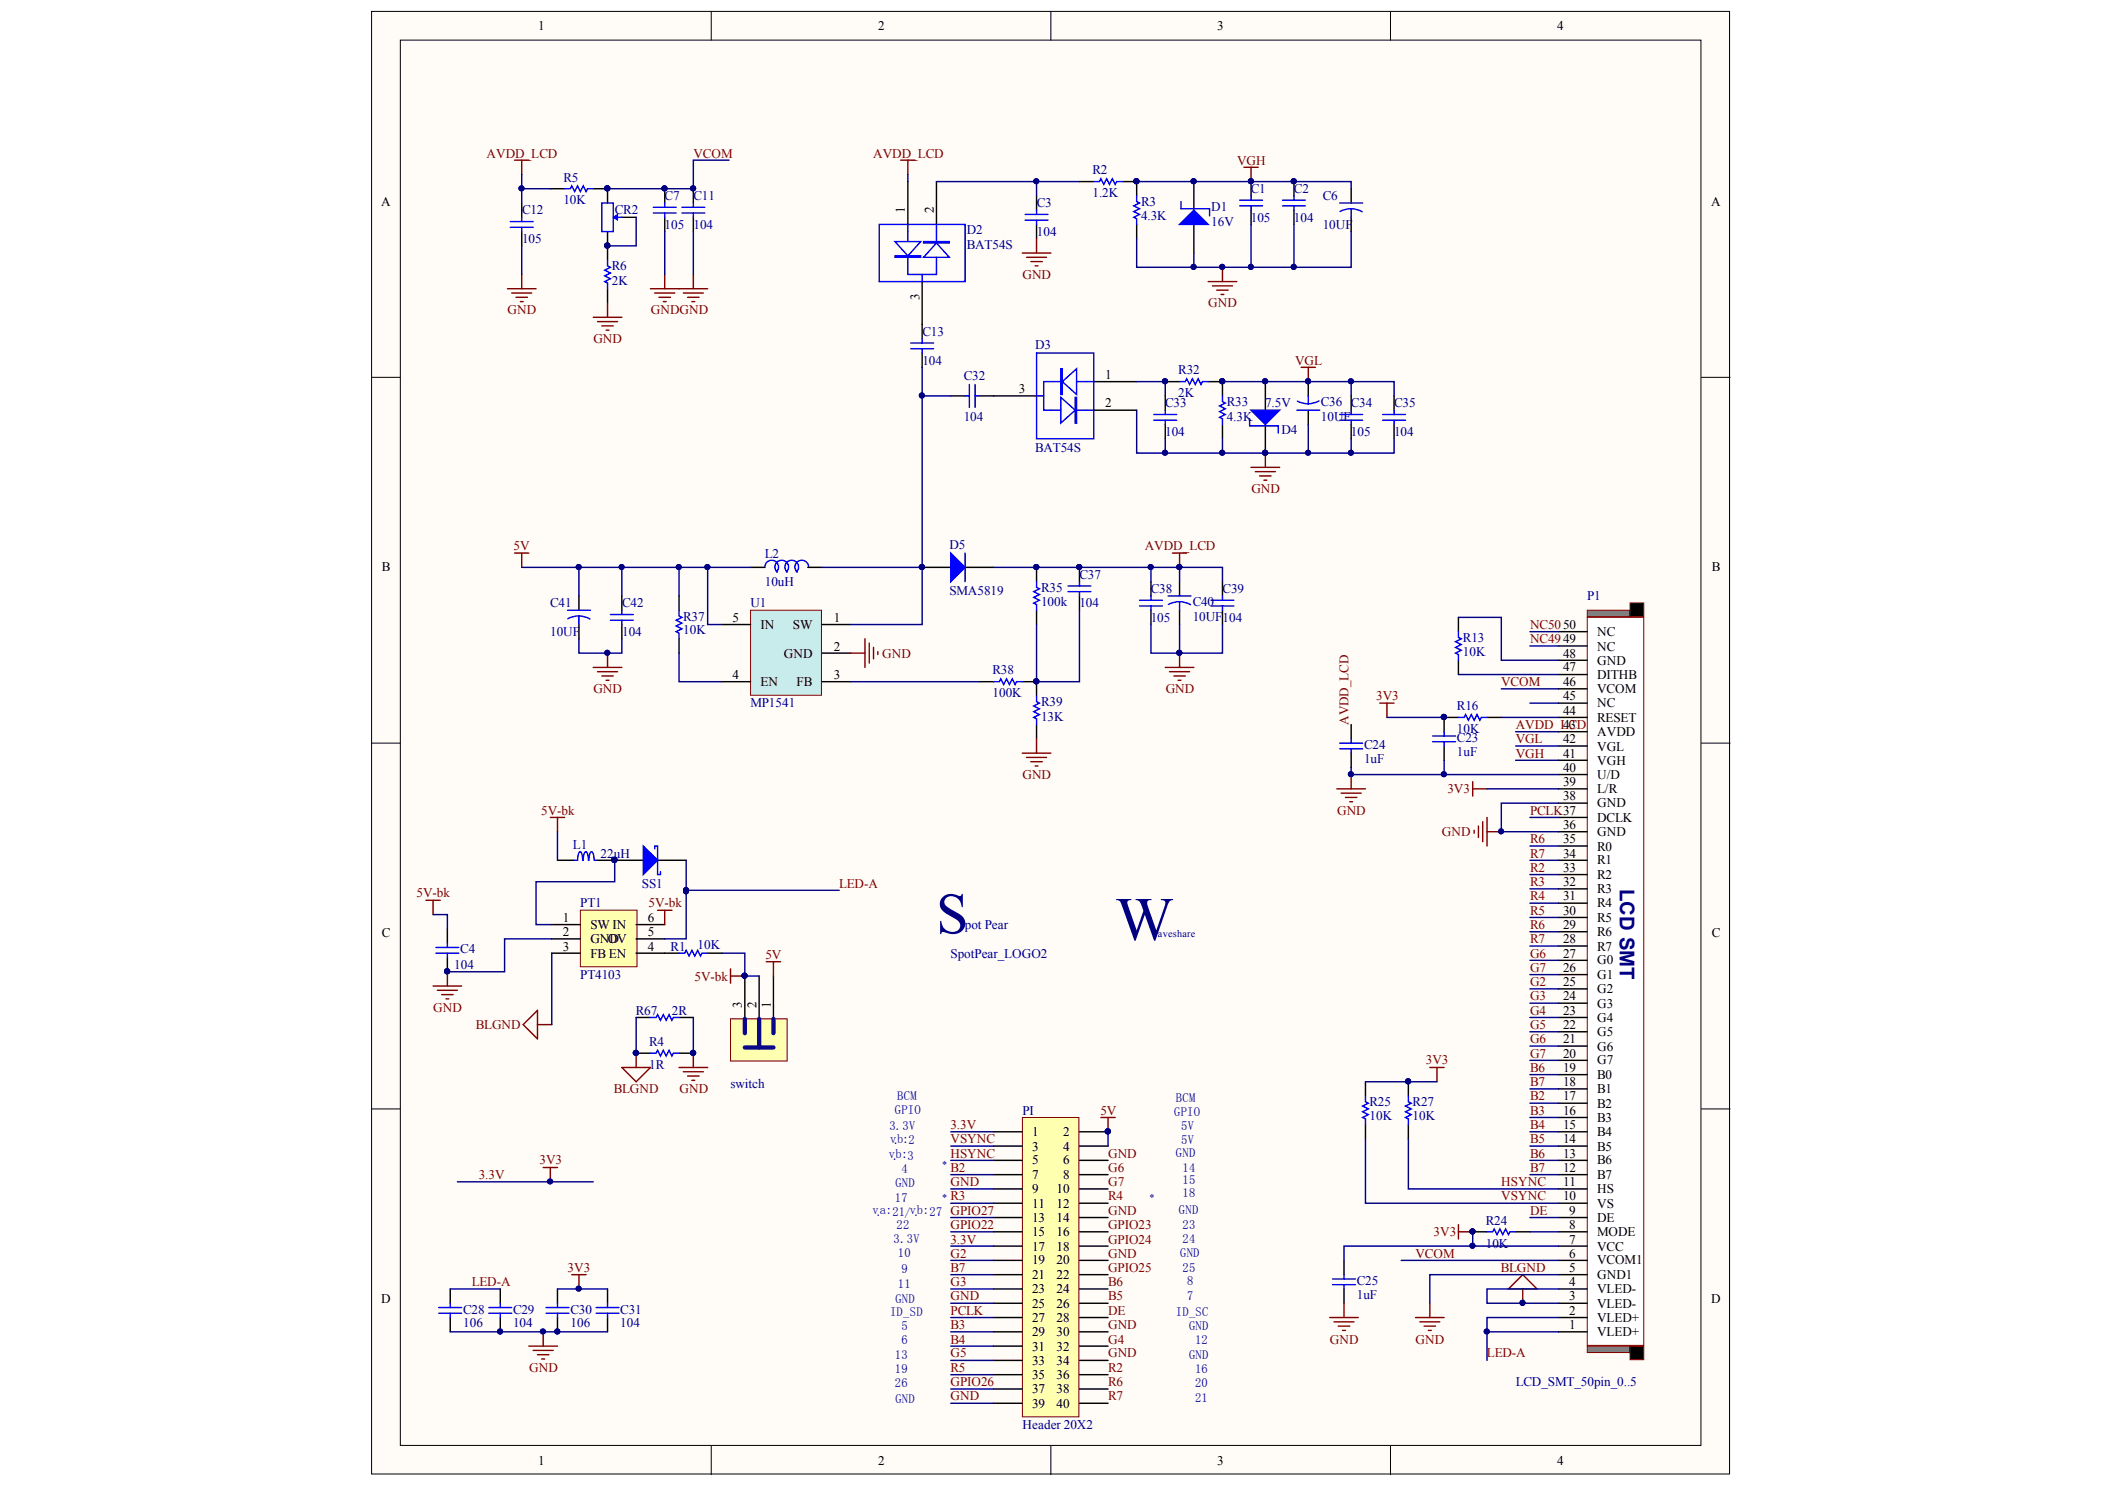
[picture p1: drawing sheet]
<svg xmlns="http://www.w3.org/2000/svg" width="297mm" height="210mm" viewBox="0 0 297 210" stroke-linecap="round" stroke-linejoin="round" font-family="sans-serif">
<defs><g id="words">
<text font-size="8.7" fill="#000080" x="157.4" y="132.6">W</text>
<text font-size="8.2" fill="#000080" x="132.1" y="131.6">S</text>
<text font-size="2.9" fill="#000080" x="228.6" y="125.4" transform="rotate(90 228.6 125.4)">LCD SMT</text>
<g font-size="1.9">
<text x="75.9" y="4.2">1</text>
<text x="123.9" y="4.2">2</text>
<text x="171.8" y="4.2">3</text>
<text x="219.7" y="4.2">4</text>
<text x="53.8" y="29.1">A</text>
<text x="241.5" y="29.1">A</text>
<text x="127.7" y="30.1" transform="rotate(-90 127.7 30.1)">1</text>
<text x="131.8" y="30.1" transform="rotate(-90 131.8 30.1)">2</text>
<text x="129.7" y="42.3" transform="rotate(-90 129.7 42.3)">3</text>
<text x="156" y="53.4">1</text>
<text x="143.8" y="55.4">3</text>
<text x="156" y="57.5">2</text>
<text x="53.9" y="80.6">B</text>
<text x="241.5" y="80.6">B</text>
<text x="103.3" y="87.7">5</text>
<text x="107.3" y="88.7">IN</text>
<text x="111.9" y="88.7">SW</text>
<text x="117.6" y="87.7">1</text>
<text x="225.4" y="89.7">NC</text>
<text x="103.3" y="95.7">4</text>
<text x="110.6" y="92.8">GND</text>
<text x="117.6" y="91.8">2</text>
<text x="117.6" y="95.7">3</text>
<text x="220.6" y="94.7">47</text>
<text x="220.6" y="92.8">48</text>
<text x="225.4" y="95.7">DITHB</text>
<text x="225.4" y="93.8">GND</text>
<text x="225.4" y="91.8">NC</text>
<text x="107.3" y="96.8">EN</text>
<text x="112.4" y="96.8">FB</text>
<text x="220.6" y="100.8">44</text>
<text x="220.6" y="98.8">45</text>
<text x="220.6" y="96.8">46</text>
<text x="225.4" y="101.8">RESET</text>
<text x="225.4" y="99.8">NC</text>
<text x="225.4" y="97.8">VCOM</text>
<text x="220.6" y="106.9">41</text>
<text x="220.6" y="104.9">42</text>
<text x="225.4" y="107.9">VGH</text>
<text x="225.4" y="105.9">VGL</text>
<text x="225.4" y="103.8">AVDD</text>
<text x="220.6" y="112.9">38</text>
<text x="220.6" y="110.9">39</text>
<text x="220.6" y="108.8">40</text>
<text x="225.4" y="113.9">GND</text>
<text x="225.4" y="111.9">L/R</text>
<text x="225.4" y="109.8">U/D</text>
<text x="220.6" y="119">35</text>
<text x="220.6" y="116.9">36</text>
<text x="225.4" y="120">R0</text>
<text x="225.4" y="118">GND</text>
<text x="225.4" y="115.9">DCLK</text>
<text x="220.6" y="125">32</text>
<text x="220.6" y="122.9">33</text>
<text x="220.6" y="121">34</text>
<text x="225.4" y="126">R3</text>
<text x="225.4" y="124">R2</text>
<text x="225.4" y="121.9">R1</text>
<text x="79.4" y="130">1</text>
<text x="83.3" y="131.1">SW IN</text>
<text x="91.4" y="130">6</text>
<text x="220.6" y="131.1">29</text>
<text x="220.6" y="129">30</text>
<text x="220.6" y="127">31</text>
<text x="225.4" y="130">R5</text>
<text x="225.4" y="128">R4</text>
<text x="53.9" y="132.2">C</text>
<text x="79.4" y="134.1">3</text>
<text x="79.4" y="132.1">2</text>
<text x="83.3" y="135.1">FB EN</text>
<text x="83.3" y="133.1">GND</text>
<text x="85.8" y="133.1">OV</text>
<text x="91.4" y="132.1">5</text>
<text x="91.4" y="134.1">4</text>
<text x="220.6" y="137.1">26</text>
<text x="220.6" y="135.1">27</text>
<text x="220.6" y="133.1">28</text>
<text x="225.4" y="136">G0</text>
<text x="225.4" y="134.1">R7</text>
<text x="225.4" y="132.1">R6</text>
<text x="241.5" y="132.2">C</text>
<text x="104.7" y="142.1" transform="rotate(-90 104.7 142.1)">3</text>
<text x="106.7" y="142.1" transform="rotate(-90 106.7 142.1)">2</text>
<text x="108.8" y="142.1" transform="rotate(-90 108.8 142.1)">1</text>
<text x="220.6" y="143.1">23</text>
<text x="220.6" y="141.1">24</text>
<text x="220.6" y="139.1">25</text>
<text x="225.4" y="142.1">G3</text>
<text x="225.4" y="140.1">G2</text>
<text x="225.4" y="138.1">G1</text>
<text x="220.6" y="149.2">20</text>
<text x="220.6" y="147.2">21</text>
<text x="220.6" y="145.2">22</text>
<text x="225.4" y="148.2">G6</text>
<text x="225.4" y="146.2">G5</text>
<text x="225.4" y="144.2">G4</text>
<text x="220.6" y="155.2">17</text>
<text x="220.6" y="153.2">18</text>
<text x="220.6" y="151.2">19</text>
<text x="225.4" y="154.2">B1</text>
<text x="225.4" y="152.2">B0</text>
<text x="225.4" y="150.2">G7</text>
<text x="145.6" y="160.3">1</text>
<text x="150" y="160.3">2</text>
<text x="220.6" y="161.3">14</text>
<text x="220.6" y="159.3">15</text>
<text x="220.6" y="157.2">16</text>
<text x="225.4" y="160.3">B4</text>
<text x="225.4" y="158.3">B3</text>
<text x="225.4" y="156.2">B2</text>
<text x="145.6" y="162.3">3</text>
<text x="145.6" y="164.3">5</text>
<text x="145.6" y="166.3">7</text>
<text x="150" y="162.3">4</text>
<text x="150" y="164.3">6</text>
<text x="150" y="166.3">8</text>
<text x="220.6" y="167.3">11</text>
<text x="220.6" y="165.3">12</text>
<text x="220.6" y="163.3">13</text>
<text x="225.4" y="166.3">B7</text>
<text x="225.4" y="164.3">B6</text>
<text x="225.4" y="162.3">B5</text>
<text x="145.6" y="168.3">9</text>
<text x="145.6" y="170.3">11</text>
<text x="145.6" y="172.4">13</text>
<text x="149.1" y="168.3">10</text>
<text x="149.1" y="170.3">12</text>
<text x="149.1" y="172.4">14</text>
<text x="220.6" y="169.3">10</text>
<text x="221.4" y="173.4">8</text>
<text x="221.4" y="171.4">9</text>
<text x="225.4" y="172.4">DE</text>
<text x="225.4" y="170.3">VS</text>
<text x="225.4" y="168.3">HS</text>
<text x="145.6" y="174.4">15</text>
<text x="145.6" y="176.4">17</text>
<text x="145.6" y="178.4">19</text>
<text x="149.1" y="174.4">16</text>
<text x="149.1" y="176.4">18</text>
<text x="149.1" y="178.4">20</text>
<text x="221.4" y="179.4">5</text>
<text x="221.4" y="177.4">6</text>
<text x="221.4" y="175.4">7</text>
<text x="225.4" y="178.4">VCOM1</text>
<text x="225.4" y="176.4">VCC</text>
<text x="225.4" y="174.4">MODE</text>
<text x="53.8" y="183.9">D</text>
<text x="145.6" y="180.4">21</text>
<text x="145.6" y="182.4">23</text>
<text x="145.6" y="184.5">25</text>
<text x="149.1" y="180.4">22</text>
<text x="149.1" y="182.4">24</text>
<text x="149.1" y="184.5">26</text>
<text x="221.4" y="185.5">2</text>
<text x="221.4" y="183.4">3</text>
<text x="221.4" y="181.4">4</text>
<text x="225.4" y="184.5">VLED-</text>
<text x="225.4" y="182.4">VLED-</text>
<text x="225.4" y="180.4">GND1</text>
<text x="241.5" y="183.9">D</text>
<text x="145.6" y="186.5">27</text>
<text x="145.6" y="188.5">29</text>
<text x="145.6" y="190.5">31</text>
<text x="149.1" y="186.5">28</text>
<text x="149.1" y="188.5">30</text>
<text x="149.1" y="190.5">32</text>
<text x="221.4" y="187.5">1</text>
<text x="225.4" y="188.5">VLED+</text>
<text x="225.4" y="186.5">VLED+</text>
<text x="145.6" y="192.5">33</text>
<text x="145.6" y="194.5">35</text>
<text x="145.6" y="196.5">37</text>
<text x="149.1" y="192.5">34</text>
<text x="149.1" y="194.5">36</text>
<text x="149.1" y="196.5">38</text>
<text x="145.6" y="198.6">39</text>
<text x="149.1" y="198.6">40</text>
<text x="75.9" y="206.6">1</text>
<text x="123.9" y="206.6">2</text>
<text x="171.8" y="206.6">3</text>
<text x="219.7" y="206.6">4</text>
</g>
<g font-size="1.9" fill="#800000">
<text x="68.7" y="22.2">AVDD_LCD</text>
<text x="97.9" y="22.2">VCOM</text>
<text x="123.2" y="22.2">AVDD_LCD</text>
<text x="174.6" y="23.2">VGH</text>
<text x="144.3" y="39.3">GND</text>
<text x="71.6" y="44.4">GND</text>
<text x="91.8" y="44.4">GNDGND</text>
<text x="170.5" y="43.4">GND</text>
<text x="83.7" y="48.4">GND</text>
<text x="182.8" y="51.5">VGL</text>
<text x="176.6" y="69.5">GND</text>
<text x="72.5" y="77.7">5V</text>
<text x="161.5" y="77.7">AVDD_LCD</text>
<text x="215.9" y="88.7">NC5050</text>
<text x="124.5" y="92.8">GND</text>
<text x="215.9" y="90.8">NC4949</text>
<text x="83.7" y="97.8">GND</text>
<text x="164.5" y="97.8">GND</text>
<text x="194.2" y="98.8">3V3</text>
<text x="211.9" y="96.8">VCOM</text>
<text x="190.3" y="102.2" transform="rotate(-90 190.3 102.2)">AVDD_LCD</text>
<text x="213.9" y="102.8">AVDD_L43</text>
<text x="213.9" y="104.9">VGL</text>
<text x="213.9" y="106.9">VGH</text>
<text x="221.3" y="102.8">CD</text>
<text x="144.3" y="109.8">GND</text>
<text x="204.2" y="111.9">3V3</text>
<text x="76.4" y="114.9">5V-bk</text>
<text x="188.7" y="114.9">GND</text>
<text x="203.5" y="118">GND</text>
<text x="215.9" y="114.9">PCLK37</text>
<text x="215.9" y="119">R6</text>
<text x="118.4" y="125.2">LED-A</text>
<text x="215.9" y="122.9">R2</text>
<text x="215.9" y="125">R3</text>
<text x="215.9" y="121">R7</text>
<text x="58.8" y="126.6">5V-bk</text>
<text x="91.5" y="128">5V-bk</text>
<text x="215.9" y="127">R4</text>
<text x="215.9" y="129">R5</text>
<text x="215.9" y="131.1">R6</text>
<text x="108" y="135.3">5V</text>
<text x="215.9" y="135.1">G6</text>
<text x="215.9" y="137.1">G7</text>
<text x="215.9" y="133.1">R7</text>
<text x="61.1" y="142.7">GND</text>
<text x="98" y="138.3">5V-bk</text>
<text x="215.9" y="139.1">G2</text>
<text x="215.9" y="141.1">G3</text>
<text x="215.9" y="143.1">G4</text>
<text x="67.2" y="145.2">BLGND</text>
<text x="215.9" y="145.2">G5</text>
<text x="215.9" y="147.2">G6</text>
<text x="215.9" y="149.2">G7</text>
<text x="86.6" y="154.2">BLGND</text>
<text x="95.9" y="154.2">GND</text>
<text x="201.2" y="150.2">3V3</text>
<text x="215.9" y="155.2">B2</text>
<text x="215.9" y="151.2">B6</text>
<text x="215.9" y="153.2">B7</text>
<text x="134.1" y="159.3">3.3V</text>
<text x="134.1" y="161.3">VSYNC</text>
<text x="155.3" y="157.2">5V</text>
<text x="215.9" y="157.2">B3</text>
<text x="215.9" y="159.3">B4</text>
<text x="215.9" y="161.3">B5</text>
<text x="67.6" y="166.3">3.3V</text>
<text x="76.1" y="164.3">3V3</text>
<text x="134.1" y="165.3">B2</text>
<text x="134.1" y="167.3">GND</text>
<text x="134.1" y="163.3">HSYNC</text>
<text x="156.4" y="165.3">G6</text>
<text x="156.4" y="167.3">G7</text>
<text x="156.4" y="163.3">GND</text>
<text x="211.9" y="167.3">HSYNC</text>
<text x="215.9" y="165.3">B7</text>
<text x="215.9" y="163.3">B6</text>
<text x="134.1" y="169.3">R3</text>
<text x="134.1" y="173.4">GPIO22</text>
<text x="156.4" y="169.3">R4</text>
<text x="156.4" y="173.4">GPIO23</text>
<text x="156.4" y="171.4">GND</text>
<text x="211.9" y="169.3">VSYNC</text>
<text x="215.9" y="171.4">DE</text>
<text x="80.1" y="179.4">3V3</text>
<text x="134.1" y="179.4">B7</text>
<text x="134.1" y="177.4">G2</text>
<text x="134.1" y="175.4">3.3V</text>
<text x="156.4" y="179.4">GPIO25</text>
<text x="156.4" y="175.4">GPIO24</text>
<text x="156.4" y="177.4">GND</text>
<text x="199.8" y="177.4">VCOM</text>
<text x="202.3" y="174.4">3V3</text>
<text x="211.8" y="179.4">BLGND</text>
<text x="66.6" y="181.4">LED-A</text>
<text x="134.1" y="181.4">G3</text>
<text x="134.1" y="185.5">PCLK</text>
<text x="134.1" y="183.4">GND</text>
<text x="156.4" y="183.4">B5</text>
<text x="156.4" y="181.4">B6</text>
<text x="156.4" y="185.5">DE</text>
<text x="134.1" y="187.5">B3</text>
<text x="134.1" y="189.5">B4</text>
<text x="134.1" y="191.5">G5</text>
<text x="156.4" y="189.5">G4</text>
<text x="156.4" y="191.5">GND</text>
<text x="156.4" y="187.5">GND</text>
<text x="187.7" y="189.5">GND</text>
<text x="199.8" y="189.5">GND</text>
<text x="209.8" y="191.5">LED-A</text>
<text x="74.7" y="193.5">GND</text>
<text x="134.1" y="193.5">R5</text>
<text x="134.1" y="195.5">GPIO26</text>
<text x="134.1" y="197.6">GND</text>
<text x="156.4" y="193.5">R2</text>
<text x="156.4" y="195.5">R6</text>
<text x="156.4" y="197.6">R7</text>
</g>
<g font-size="1.9" fill="#000080">
<text x="79.5" y="25.6">R5</text>
<text x="79.5" y="28.8">10K</text>
<text x="93.8" y="28.2">C7</text>
<text x="97.9" y="28.2">C11</text>
<text x="146.3" y="29.2">C3</text>
<text x="154.2" y="24.6">R2</text>
<text x="154.2" y="27.8">1.2K</text>
<text x="161" y="29.1">R3</text>
<text x="170.9" y="29.8">D1</text>
<text x="176.5" y="27.2">C1</text>
<text x="182.6" y="27.2">C2</text>
<text x="186.7" y="28.2">C6</text>
<text x="73.7" y="30.3">C12</text>
<text x="73.7" y="34.3">105</text>
<text x="86.8" y="30.3">CR2</text>
<text x="93.8" y="32.3">105</text>
<text x="97.9" y="32.3">104</text>
<text x="136.4" y="33">D2</text>
<text x="136.4" y="35.1">BAT54S</text>
<text x="146.3" y="33.3">104</text>
<text x="161" y="31.1">4.3K</text>
<text x="170.9" y="31.9">16V</text>
<text x="176.5" y="31.3">105</text>
<text x="182.6" y="31.3">104</text>
<text x="186.7" y="32.3">10UF</text>
<text x="86.3" y="38.1">R6</text>
<text x="86.3" y="40.1">2K</text>
<text x="130.2" y="47.4">C13</text>
<text x="130.2" y="51.5">104</text>
<text x="136" y="53.7">C32</text>
<text x="146.1" y="49.2">D3</text>
<text x="166.3" y="52.8">R32</text>
<text x="136" y="59.3">104</text>
<text x="164.4" y="57.5">C33</text>
<text x="166.3" y="56">2K</text>
<text x="173.1" y="57.3">R33</text>
<text x="173.1" y="59.3">4.3K</text>
<text x="178.5" y="57.5">7.5V</text>
<text x="186.4" y="57.3">C36 C34</text>
<text x="186.4" y="59.3">10UF</text>
<text x="196.7" y="57.5">C35</text>
<text x="146.1" y="63.7">BAT54S</text>
<text x="164.4" y="61.5">104</text>
<text x="180.8" y="61.3">D4</text>
<text x="190.6" y="61.5">105</text>
<text x="196.7" y="61.5">104</text>
<text x="134" y="77.4">D5</text>
<text x="107.9" y="78.7">L2</text>
<text x="107.9" y="82.6">10uH</text>
<text x="134" y="83.9">SMA5819</text>
<text x="146.9" y="83.5">R35</text>
<text x="152.3" y="81.6">C37</text>
<text x="162.4" y="83.7">C38</text>
<text x="172.5" y="83.7">C39</text>
<text x="77.6" y="85.7">C41</text>
<text x="77.6" y="89.7">10UF</text>
<text x="87.8" y="85.7">C42</text>
<text x="87.8" y="89.7">104</text>
<text x="96.4" y="87.5">R37</text>
<text x="96.4" y="89.5">10K</text>
<text x="105.9" y="85.7">U1</text>
<text x="146.9" y="85.5">100k</text>
<text x="152.3" y="85.7">104</text>
<text x="162.4" y="87.7">105</text>
<text x="168.3" y="85.5">C40</text>
<text x="168.3" y="87.5">10UF</text>
<text x="172.5" y="87.7">104</text>
<text x="223.9" y="84.7">P1</text>
<text x="140.1" y="95.1">R38</text>
<text x="206.4" y="90.5">R13</text>
<text x="206.4" y="92.5">10K</text>
<text x="105.9" y="99.8">MP1541</text>
<text x="140.1" y="98.4">100K</text>
<text x="146.9" y="99.6">R39</text>
<text x="146.9" y="101.7">13K</text>
<text x="205.6" y="100.2">R16</text>
<text x="192.5" y="105.6">C24</text>
<text x="192.5" y="107.7">1uF</text>
<text x="205.6" y="103.4">10K</text>
<text x="205.6" y="104.6">C23</text>
<text x="205.6" y="106.6">1uF</text>
<text x="80.9" y="119.7">L1</text>
<text x="84.7" y="121">22uH</text>
<text x="90.6" y="125.2">SS1</text>
<text x="81.9" y="128">PT1</text>
<text x="136.2" y="131.1">pot Pear</text>
<text x="64.1" y="136.7">104</text>
<text x="65" y="134.4">C4</text>
<text x="94.6" y="134.1">R1</text>
<text x="98.4" y="133.8">10K</text>
<text x="134.1" y="135.1">SpotPear_LOGO2</text>
<text x="81.9" y="138.1">PT4103</text>
<text x="89.7" y="143.1">R67</text>
<text x="94.8" y="143.1">2R</text>
<text x="91.6" y="147.5">R4</text>
<text x="91.6" y="150.8">1R</text>
<text x="103.1" y="153.4">switch</text>
<text x="144.3" y="157.2">PI</text>
<text x="193.2" y="156.1">R25</text>
<text x="193.2" y="158">10K</text>
<text x="199.3" y="156.1">R27</text>
<text x="199.3" y="158">10K</text>
<text x="209.7" y="172.8">R24</text>
<text x="209.7" y="176">10K</text>
<text x="65.4" y="185.3">C28</text>
<text x="72.4" y="185.3">C29</text>
<text x="80.5" y="185.3">C30</text>
<text x="87.5" y="185.3">C31</text>
<text x="191.5" y="181.2">C25</text>
<text x="191.5" y="183.3">1uF</text>
<text x="65.4" y="187.2">106</text>
<text x="72.4" y="187.2">104</text>
<text x="80.5" y="187.2">106</text>
<text x="87.5" y="187.2">104</text>
<text x="213.9" y="195.5">LCD_SMT_50pin_0..5</text>
<text x="144.3" y="201.6">Header 20X2</text>
</g>
<g font-size="1.8" fill="#000080">
<text x="126.6" y="155.1">BCM</text>
<text x="165.9" y="155.4">BCM</text>
<text x="125.5" y="159.4">3.3V</text>
<text x="125.6" y="161.2">v.b:2</text>
<text x="126.3" y="157.2">GPIO</text>
<text x="165.7" y="157.4">GPIO</text>
<text x="166.7" y="159.4">5V</text>
<text x="166.7" y="161.4">5V</text>
<text x="125.4" y="163.4">v.b:3</text>
<text x="126.4" y="167.5">GND</text>
<text x="127.2" y="165.4">4</text>
<text x="165.9" y="163.2">GND</text>
<text x="166.9" y="165.3">14</text>
<text x="166.9" y="167">15</text>
<text x="123.1" y="171.3">v.a:21/v.b:27 GPIO27</text>
<text x="126.3" y="169.5">17</text>
<text x="126.5" y="173.3">22</text>
<text x="166.4" y="171.3">GND</text>
<text x="166.9" y="168.9">18</text>
<text x="166.9" y="173.3">23</text>
<text x="126.1" y="175.3">3.3V</text>
<text x="126.7" y="177.4">10</text>
<text x="127.2" y="179.6">9</text>
<text x="166.5" y="177.4">GND</text>
<text x="166.9" y="175.3">24</text>
<text x="166.9" y="179.4">25</text>
<text x="125.6" y="185.6">ID_SD</text>
<text x="126.4" y="183.8">GND</text>
<text x="126.7" y="181.8">11</text>
<text x="165.9" y="185.6">ID_SC</text>
<text x="167.5" y="181.3">8</text>
<text x="167.5" y="183.4">7</text>
<text x="126.3" y="191.6">13</text>
<text x="127.2" y="187.6">5</text>
<text x="127.2" y="189.6">6</text>
<text x="167.8" y="187.6">GND</text>
<text x="167.8" y="191.6">GND</text>
<text x="168.6" y="189.6">12</text>
<text x="126.3" y="193.7">19</text>
<text x="126.3" y="195.7">26</text>
<text x="126.4" y="197.9">GND</text>
<text x="168.6" y="193.7">16</text>
<text x="168.6" y="195.7">20</text>
<text x="168.6" y="197.7">21</text>
</g>
<g font-size="1.4" fill="#000080">
<text x="163.4" y="132.2">aveshare</text>
<text x="132.9" y="164.8">*</text>
<text x="132.9" y="169.4">*</text>
<text x="162.2" y="169.4">*</text>
</g>
</g></defs>
<g fill="#fffcf8" stroke="#000" stroke-width=".14">
<path d="M52.4 1.6h191.7v206.3h-191.7z"/>
<path d="M56.5 5.7h183.5v198.2h-183.5z"/>
</g>
<path d="M100.4 1.6v4.1M148.3 1.6v4.1M196.2 1.6v4.1M52.4 53.2h4.1M240.1 53.2h4M52.4 104.8h4.1M240.1 104.8h4M52.4 156.4h4.1M240.1 156.4h4M100.4 204v4M148.3 204v4M196.2 204v4" fill="none" stroke="#000" stroke-width=".14"/>
<path d="M60.1 127h2M61.1 127v2M73.8 144.5l2-2v4.1zM75.8 144.5h2.1M95.8 150.6h4.1M96.4 151.2h2.9M97 151.8h1.6M97.6 152.4h.4M97.8 148.6v2" fill="none" stroke="#800000" stroke-width=".2"/>
<path d="M63.1 131v2M63.1 135.1v2M89.8 148.6h2M95.8 148.6h2" fill="none" stroke="#000" stroke-width=".2"/>
<g fill="#000080" stroke="#000080" stroke-width=".14">
<circle cx="63.1" cy="137" r=".36"/>
<circle cx="97.8" cy="148.5" r=".36"/>
<circle cx="89.7" cy="148.5" r=".36"/>
</g>
<path d="M61.5 134.5h3.2M61.5 133.7h3.2M63.1 133v.7M63.1 134.5v.6M91.8 148.6h.8l.2-.4 .4 .8 .4-.8 .4 .8 .4-.8 .4 .8 .2-.4h.8" fill="none" stroke="#00f" stroke-width=".2"/>
<path d="M81.9 128.4h8v8h-8z" fill="#ffffb0" stroke="#800000" stroke-width=".14"/>
<path d="M77.9 130.4h4M77.9 134.5h4M77.9 132.4h4M78.7 121.4h2.4M84.1 121.4h6.7M89.8 130.4h4M89.8 134.5h4M89.8 132.4h4M92.8 121.4h4" fill="none" stroke="#000" stroke-width=".2"/>
<path d="M61.1 139.1h4M61.7 139.7h2.8M63.1 137.1v2M62.3 140.3h1.6M62.9 140.9h.4" fill="none" stroke="#800000" stroke-width=".2"/>
<g fill="#000080" stroke="#000080" stroke-width=".14">
<circle cx="63.1" cy="137" r=".36"/>
<circle cx="86.7" cy="121.3" r=".36"/>
</g>
<path d="M81.1 121.4h.4M82.2 121.3a1.36 1.36 0 0 0-.3-1.2 1.62 1.62 0 0 0-.4 1.3M83 121.3a1.34 1.34 0 0 0-.3-1.2 1.58 1.58 0 0 0-.4 1.3M83.8 121.3a1.34 1.34 0 0 0-.3-1.2 1.58 1.58 0 0 0-.4 1.3M83.9 121.4h.2" fill="none" stroke="#00f" stroke-width=".2"/>
<path d="M90.8 119.3l2 2.1-2 2z" fill="#00f"/>
<path d="M90.8 119.3l2 2.1-2 2zM92.4 119.7v-.4h.4v4.1h.4v-.4" fill="none" stroke="#00f" stroke-width=".2"/>
<g fill="#000080" stroke="#000080" stroke-width=".14">
<circle cx="86.7" cy="121.3" r=".36"/>
<circle cx="105.1" cy="137.6" r=".36"/>
</g>
<path d="M77.7 115.3h2M78.7 115.3v2M92.8 128.4h2M93.8 128.4v2M103.1 136.7v2M103.1 137.7h2" fill="none" stroke="#800000" stroke-width=".2"/>
<path d="M103.1 143.7h8v6h-8z" fill="#ffffb0" stroke="#800000" stroke-width=".14"/>
<g fill="none" stroke="#000" stroke-width=".2">
<path d="M73.6 28.6v2.1M73.6 32.7v2M77.7 26.6h2M83.7 26.6h2M85.7 34.7v2M93.8 26.6v2M93.8 30.7v2M97.8 26.6v2M97.8 30.7v2M85.7 40.7v2M93.8 134.5h2M99.9 134.5h2"/>
<path d="M105.1 137.7v6M107.1 137.7v6M109.1 137.7v6M63.5 181.8v2M63.5 185.9v2M70.6 181.8v2M70.6 185.9v2M78.7 181.8v2M78.7 185.9v2M85.7 181.8v2M85.7 185.9v2"/>
</g>
<g fill="#000080" stroke="#000080" stroke-width=".14">
<circle cx="105.1" cy="137.6" r=".36"/>
<circle cx="77.6" cy="166.7" r=".36"/>
<circle cx="70.6" cy="187.8" r=".35"/>
<circle cx="78.6" cy="187.8" r=".35"/>
<circle cx="81.7" cy="181.8" r=".36"/>
<circle cx="76.6" cy="187.8" r=".36"/>
<circle cx="85.7" cy="26.6" r=".36"/>
<circle cx="85.7" cy="34.6" r=".36"/>
<circle cx="93.8" cy="26.6" r=".36"/>
<circle cx="97.8" cy="26.6" r=".36"/>
</g>
<path d="M105.1 147.8h4M105.1 143.7v2M107.1 143.7v4.1M109.1 143.7v2" fill="none" stroke="#0c0087" stroke-width=".61"/>
<g fill="none" stroke="#800000" stroke-width=".2">
<path d="M73.6 38.7v2M93.8 38.7v2M97.8 38.7v2M71.6 40.7h4M72.2 41.3h2.8M72.8 41.9h1.6M73.4 42.5h.4M83.7 44.8h4M84.3 45.4h2.8M84.9 46h1.6M85.5 46.6h.4M85.7 42.7v2.1"/>
<path d="M91.8 40.7h8.1M92.4 41.3h2.8M93 41.9h1.6M93.6 42.5h.4M96.4 41.3h2.9M97 41.9h1.6M97.6 42.5h.4M108.1 135.7h2M109.1 135.7v2M76.7 164.7h2M77.7 164.7v2M80.7 179.8h2"/>
<path d="M81.7 179.8v2M74.6 189.9h4.1M75.2 190.5h2.9M75.8 191.1h1.7M76.4 191.7h.5M76.7 187.9v2"/>
</g>
<g fill="none" stroke="#00f" stroke-width=".2">
<path d="M72 31.3h3.2M72 32.1h3.2M73.6 30.7v.6M73.6 32.1v.6M79.7 26.6h.8l.2-.4 .4 .8 .4-.8 .4 .8 .4-.8 .4 .8 .2-.4h.8M85.7 36.7v.8l.4 .2-.8 .4 .8 .4-.8 .4 .8 .4-.8 .4 .4 .2v.8M92.2 29.2h3.2M92.2 30h3.2M93.8 28.6v.6M93.8 30v.7M96.2 29.2h3.3M96.2 30h3.3"/>
<path d="M97.8 28.6v.6M97.8 30v.7M95.8 134.5h.8l.2-.4 .4 .8 .4-.8 .4 .8 .4-.8 .4 .8 .2-.4h.9M61.9 184.4h3.2M61.9 185.3h3.2M63.5 183.8v.6M63.5 185.3v.6M69 184.4h3.2M69 185.3h3.2M70.6 183.8v.6M70.6 185.3v.6M77.1 184.4h3.2"/>
<path d="M77.1 185.3h3.2M78.7 183.8v.6M78.7 185.3v.6M84.1 184.4h3.2M84.1 185.3h3.2M85.7 183.8v.6M85.7 185.3v.6"/>
</g>
<path d="M132.1 34.3l1.9 2h-3.7z" fill="#fff"/>
<path d="M128.1 32.7v6M130.3 34.1h3.7v.2h-3.7zM132.1 34.3l1.9 2h-3.7z" fill="none" stroke="#00f" stroke-width=".2"/>
<path d="M130.3 34.2h3.7" fill="none" stroke="#bf0000" stroke-width=".2"/>
<path d="M126.3 34.1h3.6l-1.8 2z" fill="#fff"/>
<g fill="none" stroke="#00f" stroke-width=".2">
<path d="M124.1 31.7h12.1v8h-12.1zM126.3 34.1h3.6l-1.8 2zM126.3 36.1h3.6v.2h-3.6zM128.1 31.7v1M130.1 38.7v1M132.1 36.3v2.4h-4M132.1 31.7v2.6M144.7 30.3h3.2M144.7 31.1h3.2M146.3 29.6v.7M146.3 31.1v.6M154.3 25.6h.8l.3-.4 .4 .8 .4-.8 .4 .8 .4-.8 .4 .8 .2-.4h.8"/>
<path d="M160.4 27.6v.8l.4 .2-.8 .4 .8 .4-.8 .4 .8 .5-.8 .4 .4 .2v.8"/>
</g>
<path d="M126.3 36.2h3.6" fill="none" stroke="#bf0000" stroke-width=".2"/>
<path d="M128.1 25.6v6.1M130.1 39.7v6.1M132.1 25.6v6.1M146.3 27.6v2M146.3 31.7v2M152.3 25.6h2M158.4 25.6h2v2M160.4 31.7v2M168.5 25.6v4M168.5 31.7v4" fill="none" stroke="#000" stroke-width=".2"/>
<path d="M144.3 35.7h4M144.9 36.3h2.8M145.5 36.9h1.6M146.1 37.5h.4M146.3 33.7v2" fill="none" stroke="#800000" stroke-width=".2"/>
<g fill="#000080" stroke="#000080" stroke-width=".14">
<circle cx="160.4" cy="25.6" r=".36"/>
<circle cx="168.4" cy="25.6" r=".36"/>
</g>
<path d="M166.4 31.7l2.1-2.1 2 2.1z" fill="#00f"/>
<g fill="none" stroke="#00f" stroke-width=".2">
<path d="M166.4 31.7l2.1-2.1 2 2.1zM166.7 28.4v1h4v1.1M174.9 28.2h3.3M174.9 29h3.3M176.5 27.6v.6M176.5 29v.6M181 28.2h3.2M181 29h3.2M182.6 27.6v.6M182.6 29v.6M128.5 48.4h3.2M128.5 49.2h3.2"/>
<path d="M130.1 47.8v.6M130.1 49.2v.6M136.2 55.8h.6M136.8 54.2v3.3M137.6 54.2v3.3M137.6 55.8h.6"/>
</g>
<g fill="#000080" stroke="#000080" stroke-width=".14">
<circle cx="168.4" cy="25.6" r=".36"/>
<circle cx="182.6" cy="25.6" r=".36"/>
<circle cx="176.5" cy="25.6" r=".35"/>
<circle cx="172.5" cy="37.6" r=".36"/>
</g>
<path d="M176.5 25.6v2M176.5 29.6v2.1M182.6 25.6v2M182.6 29.6v2.1M130.1 45.8v2M130.1 49.8v2M134.2 55.8h2M138.2 55.8h2" fill="none" stroke="#000" stroke-width=".2"/>
<path d="M170.5 39.7h4M172.5 37.7v2M175.5 23.6h2M176.5 23.6v2M171.1 40.3h2.8M171.7 40.9h1.6M172.3 41.5h.4" fill="none" stroke="#800000" stroke-width=".2"/>
<path d="M149.7 56.1l2 1.8-2 1.8z" fill="#fff"/>
<path d="M147.3 53.8h6M149.7 56.1l2 1.8-2 1.8zM151.7 56.1h.2v3.6h-.2z" fill="none" stroke="#00f" stroke-width=".2"/>
<path d="M151.8 56.1v3.6" fill="none" stroke="#bf0000" stroke-width=".2"/>
<path d="M149.9 53.8l2-1.8v3.6z" fill="#fff"/>
<g fill="none" stroke="#00f" stroke-width=".2">
<path d="M146.3 49.8h8v12.1h-8zM146.3 55.8h1M147.3 53.8v4.1h2.4M149.7 52h.2v3.6h-.2zM149.9 53.8l2-1.8v3.6zM151.7 57.9h2.6M153.3 53.8h1M162.8 58.5h3.2M162.8 59.3h3.2M164.4 57.9v.6M164.4 59.3v.6M166.4 53.8h.9l.2-.4 .4 .8 .4-.8 .4 .8 .4-.8 .4 .8 .2-.4h.8"/>
<path d="M172.5 55.8v.9l.4 .2-.8 .4 .8 .4-.8 .4 .8 .4-.8 .4 .4 .2v.8"/>
</g>
<path d="M149.8 52v3.6" fill="none" stroke="#bf0000" stroke-width=".2"/>
<path d="M140.2 55.8h6.1M154.3 53.8h6.1M154.3 57.9h6.1M164.4 53.8h2M164.4 55.8v2.1M164.4 59.9v2M170.5 53.8h2v2M172.5 59.9v2M178.6 53.8v4.1M178.6 59.9v4" fill="none" stroke="#000" stroke-width=".2"/>
<g fill="#000080" stroke="#000080" stroke-width=".14">
<circle cx="172.5" cy="53.8" r=".36"/>
<circle cx="164.4" cy="53.8" r=".36"/>
<circle cx="178.5" cy="53.8" r=".36"/>
<circle cx="178.5" cy="63.9" r=".36"/>
</g>
<path d="M176.5 57.9h4.1l-2 2z" fill="#00f"/>
<path d="M176.3 59.1v1h4.1v1M176.5 57.9h4.1l-2 2zM189.1 58.5h3.2M189.1 59.3h3.2M190.7 57.9v.6M190.7 59.3v.6M195.1 58.5h3.2M195.1 59.3h3.2M196.7 57.9v.6M196.7 59.3v.6" fill="none" stroke="#00f" stroke-width=".2"/>
<g fill="#000080" stroke="#000080" stroke-width=".14">
<circle cx="178.5" cy="53.8" r=".36"/>
<circle cx="178.5" cy="63.9" r=".36"/>
<circle cx="130.1" cy="80" r=".36"/>
</g>
<path d="M190.7 55.8v2.1M190.7 59.9v2M196.7 55.8v2.1M196.7 59.9v2M130.1 80h4.1M136.2 80h4" fill="none" stroke="#000" stroke-width=".2"/>
<path d="M176.5 65.9h4.1M177.1 66.5h2.9M177.7 67.1h1.7M178.4 67.7h.4M178.6 63.9v2" fill="none" stroke="#800000" stroke-width=".2"/>
<path d="M134.2 78l2 2-2 2.1z" fill="#00f"/>
<g fill="none" stroke="#00f" stroke-width=".2">
<path d="M134.2 78l2 2-2 2.1zM136.2 78v4.1M146.3 82.1v.8l.4 .2-.8 .4 .8 .4-.8 .4 .8 .4-.8 .4 .4 .2v.8M150.7 82.7h3.2M150.7 83.5h3.2M152.3 82.1v.6M152.3 83.5v.6M160.8 84.7h3.2M160.8 85.5h3.2M162.4 84.1v.6M162.4 85.5v.6M170.9 84.7h3.2"/>
<path d="M170.9 85.5h3.2M172.5 84.1v.6M172.5 85.5v.6"/>
</g>
<g fill="#000080" stroke="#000080" stroke-width=".14">
<circle cx="130.1" cy="80" r=".36"/>
<circle cx="146.2" cy="80" r=".36"/>
<circle cx="152.3" cy="80" r=".36"/>
</g>
<path d="M146.3 80v2.1M146.3 86.1v2M152.3 80v2.1M152.3 84.1v2M162.4 82.1v2M162.4 86.1v2M172.5 82.1v2M172.5 86.1v2" fill="none" stroke="#000" stroke-width=".2"/>
<path d="M105.9 86.1h10v12h-10z" fill="#c8ebeb" stroke="#800000" stroke-width=".14"/>
<g fill="none" stroke="#000" stroke-width=".2">
<path d="M81.7 84.1v2M81.7 88.1v2M87.7 84.1v2M87.7 88.1v2M95.8 84.1v2M95.8 90.1v2M101.9 88.1h4M101.9 96.2h4M105.9 80h2M114 80h2M116 88.1h4M116 96.2h4"/>
<path d="M116 92.1h4M138.2 96.2h2M144.3 96.2h2v2M146.3 102.2v2"/>
</g>
<g fill="none" stroke="#00f" stroke-width=".2">
<path d="M80.1 86.1h3.2M81.7 86.9l.8 .1 .8 .3M81.7 86.9l-.8 .1-.8 .3M81.7 86.9v1.2M86.1 86.7h3.3M86.1 87.5h3.3M87.7 86.1v.6M87.7 87.5v.6M95.8 86.1v.8l.4 .2-.8 .4 .8 .4-.8 .4 .8 .4-.8 .4 .4 .2v.8M107.9 80a.96 .96 0 0 1 1.3-.9 .96 .96 0 0 1 .4 1.6M111 80.7a.96 .96 0 0 0 0-1.4 .96 .96 0 0 0-1.4 0 .96 .96 0 0 0 .1 1.4M112.4 80.7a.96 .96 0 0 0 0-1.4 .96 .96 0 0 0-1.4 0 .96 .96 0 0 0 .1 1.4"/>
<path d="M114.1 80a.96 .96 0 0 0-1.3-.9 .96 .96 0 0 0-.3 1.6M140.2 96.2h.8l.2-.4 .4 .8 .4-.8 .4 .8 .4-.8 .4 .8 .2-.4h.9M146.3 98.2v.8l.4 .2-.8 .4 .8 .4-.8 .4 .8 .4-.8 .4 .4 .2v.8"/>
</g>
<g fill="none" stroke="#800000" stroke-width=".2">
<path d="M72.6 22.6h2M73.6 22.6v2M127.1 22.6h2M128.1 22.6v2M183.6 51.8h2M184.6 51.8v2M72.6 78h2M73.6 78v2M165.4 78h2.1M166.4 78v2M83.7 94.1h4M84.3 94.8h2.8"/>
<path d="M84.9 95.4h1.6M85.5 96h.4M85.7 92.1v2M120 92.1h2.1M122.1 90.1v4M122.7 90.7v2.8M123.3 91.3v1.6M123.9 91.9v.4M164.4 94.1h4.1M165 94.8h2.9M165.6 95.4h1.7M166.2 96h.5"/>
<path d="M166.4 92.1v2M144.3 106.2h4M144.9 106.8h2.8M145.5 107.4h1.6M146.1 108.1h.4M146.3 104.2v2"/>
</g>
<g fill="#000080" stroke="#000080" stroke-width=".14">
<circle cx="85.7" cy="92.1" r=".36"/>
<circle cx="146.2" cy="96.1" r=".36"/>
<circle cx="184.6" cy="53.8" r=".35"/>
<circle cx="166.4" cy="92.1" r=".36"/>
<circle cx="166.4" cy="80" r=".36"/>
</g>
<path d="M224 86.1h5.9v.9h-5.9z" fill="#808080" stroke="#800000" stroke-width=".14"/>
<path d="M230 85.1h2v1.9h-2zM230 189.9h2v1.9h-2z" fill="#000" stroke="#800000" stroke-width=".14"/>
<path d="M224 189.9h5.9v.9h-5.9z" fill="#808080" stroke="#800000" stroke-width=".14"/>
<path d="M224 87.1h8v102.7h-8z" fill="#fff" stroke="#800000" stroke-width=".14"/>
<g fill="none" stroke="#000" stroke-width=".2">
<path d="M205.8 87.1v2M205.8 93.1v2.1M219.9 99.2h4.1M219.9 97.2h4.1M219.9 95.2h4.1M219.9 93.1h4.1M219.9 91.1h4.1M219.9 89.1h4.1M190.7 102.2v2M190.7 106.2v2.1M203.8 105.2v2M205.8 101.2h-2v2"/>
<path d="M209.8 101.2h2.1M219.9 119.3h4.1M219.9 117.3h4.1M219.9 115.3h4.1M219.9 113.3h4.1M219.9 111.3h4.1M219.9 109.3h4.1M219.9 107.2h4.1M219.9 105.2h4.1M219.9 103.2h4.1M219.9 101.2h4.1M219.9 139.5h4.1"/>
<path d="M219.9 137.5h4.1M219.9 135.5h4.1M219.9 133.5h4.1M219.9 131.4h4.1M219.9 129.4h4.1M219.9 127.4h4.1M219.9 125.4h4.1M219.9 123.4h4.1M219.9 121.4h4.1M192.7 152.6v2M192.7 158.6v2.1M198.7 152.6v2"/>
<path d="M198.7 158.6v2.1M219.9 159.7h4.1M219.9 157.6h4.1M219.9 155.6h4.1M219.9 153.6h4.1M219.9 151.6h4.1M219.9 149.6h4.1M219.9 147.6h4.1M219.9 145.5h4.1M219.9 143.5h4.1M219.9 141.5h4.1M189.7 177.8v2"/>
<path d="M207.8 173.8h2M213.9 173.8h2M219.9 179.8h4.1M219.9 177.8h4.1M219.9 175.8h4.1M219.9 173.8h4.1M219.9 171.7h4.1M219.9 169.7h4.1M219.9 167.7h4.1M219.9 165.7h4.1M219.9 163.7h4.1M219.9 161.7h4.1"/>
<path d="M189.7 181.8v2M219.9 187.9h4.1M219.9 185.9h4.1M219.9 183.8h4.1M219.9 181.8h4.1"/>
</g>
<g fill="none" stroke="#800000" stroke-width=".2">
<path d="M194.7 99.2h2M195.7 99.2v2M188.6 111.3h4.1M189.3 111.9h2.8M189.9 112.5h1.6M190.5 113.1h.4M190.7 109.3v2M207.8 110.3v2M207.8 111.3h2M208 117.1v.4M208.6 116.5v1.6M209.2 115.9v2.8"/>
<path d="M209.8 115.3v4M209.8 117.3h2.1M201.8 150.6h2M202.8 150.6v2M205.8 172.8v2M205.8 173.8h2M187.6 185.9h4.1M188.2 186.5h2.9M188.8 187.1h1.7M189.5 187.7h.4M189.7 183.8v2.1M199.7 185.9h4.1"/>
<path d="M200.4 186.5h2.8M201 187.1h1.6M201.6 187.7h.4M201.8 183.8v2.1"/>
</g>
<g fill="#000080" stroke="#000080" stroke-width=".14">
<circle cx="207.8" cy="173.7" r=".36"/>
<circle cx="211.8" cy="117.3" r=".35"/>
<circle cx="190.6" cy="109.2" r=".36"/>
<circle cx="203.7" cy="101.1" r=".36"/>
<circle cx="198.7" cy="152.5" r=".36"/>
</g>
<g fill="none" stroke="#00f" stroke-width=".2">
<path d="M205.8 89.1v.8l.4 .2-.8 .4 .8 .4-.8 .4 .8 .4-.8 .4 .4 .2v.8M189.1 104.8h3.2M189.1 105.6h3.2M190.7 104.2v.6M190.7 105.6v.6M202.2 103.8h3.2M202.2 104.6h3.2M203.8 103.2v.6M203.8 104.6v.6M205.8 101.2h.8l.2-.4 .4 .8 .4-.8 .4 .8 .4-.8 .4 .8 .2-.4h.8M192.7 154.6v.8l.4 .2-.8 .4 .8 .4-.8 .4 .8 .4-.8 .4 .4 .2v.8M198.7 154.6v.8l.4 .2-.8 .4 .8 .4-.8 .4 .8 .4-.8 .4 .4 .2v.8"/>
<path d="M189.7 179.8v.6M209.8 173.8h.8l.2-.4 .4 .8 .5-.8 .4 .8 .4-.8 .4 .8 .2-.4h.8M188 180.4h3.3M188 181.2h3.3M189.7 181.2v.6"/>
</g>
<path d="M144.3 157.6h7.9v42.3h-7.9z" fill="#ffffb0" stroke="#800000" stroke-width=".14"/>
<g fill="none" stroke="#000" stroke-width=".2">
<path d="M85.7 26.6v2M85.7 32.7v2M87.7 30.7h2.1M190.7 26.6v2M190.7 30.7v2M184.6 53.8v2M184.6 57.9v2M166.4 82.1v2M166.4 86.1v2M140.2 159.7h4.1M152.3 159.7h4.1M140.2 161.7h4.1"/>
<path d="M140.2 163.7h4.1M140.2 165.7h4.1M140.2 167.7h4.1M140.2 169.7h4.1M140.2 171.7h4.1M140.2 173.8h4.1M140.2 175.8h4.1M140.2 177.8h4.1M140.2 179.8h4.1M152.3 161.7h4.1M152.3 163.7h4.1M152.3 165.7h4.1"/>
<path d="M152.3 167.7h4.1M152.3 169.7h4.1M152.3 171.7h4.1M152.3 173.8h4.1M152.3 175.8h4.1M152.3 177.8h4.1M152.3 179.8h4.1M140.2 181.8h4.1M140.2 183.8h4.1M140.2 185.9h4.1M140.2 187.9h4.1M140.2 189.9h4.1"/>
<path d="M140.2 191.9h4.1M140.2 193.9h4.1M140.2 195.9h4.1M140.2 198h4.1M152.3 181.8h4.1M152.3 183.8h4.1M152.3 185.9h4.1M152.3 187.9h4.1M152.3 189.9h4.1M152.3 191.9h4.1M152.3 193.9h4.1M152.3 195.9h4.1"/>
<path d="M152.3 198h4.1"/>
</g>
<g fill="#000080" stroke="#000080" stroke-width=".14">
<circle cx="156.3" cy="159.6" r=".36"/>
<circle cx="214.8" cy="183.8" r=".36"/>
<circle cx="184.6" cy="53.8" r=".35"/>
<circle cx="85.7" cy="26.6" r=".36"/>
<circle cx="85.7" cy="34.6" r=".36"/>
</g>
<path d="M155.4 157.6h2M156.4 157.6v2.1M212.9 181.8l2-2 2 2zM214.9 181.8v2" fill="none" stroke="#800000" stroke-width=".2"/>
<path d="M86.7 30.7h1M189.1 28.6h3.2M190.7 29.4l.8 .2 .7 .3M190.7 29.4l-.9 .1-.7 .3M190.7 29.4v1.3M183 57.9h3.2M184.6 55.8v1.3M186.1 56.6a3.2 3.2 0 0 1-3 0M164.8 84.1h3.3M166.4 84.9l.9 .1 .7 .3M166.4 84.9l-.8 .1-.7 .3M166.4 84.9v1.2" fill="none" stroke="#00f" stroke-width=".2"/>
<path d="M86.5 30.7l.6-.4v.8z" fill="#00f"/>
<path d="M86.5 30.7l.6-.4v.8z" fill="none" stroke="#00f" stroke-width=".14"/>
<path d="M84.9 28.6h1.6v4.1h-1.6zM91.8 143.5h.8l.2-.4 .4 .8 .4-.8 .4 .8 .4-.8 .4 .8 .2-.4h.8" fill="none" stroke="#00f" stroke-width=".2"/>
<g fill="#000080" stroke="#000080" stroke-width=".14">
<circle cx="85.7" cy="26.6" r=".36"/>
<circle cx="85.7" cy="34.6" r=".36"/>
<circle cx="86.7" cy="121.3" r=".36"/>
<circle cx="63.1" cy="137" r=".36"/>
<circle cx="96.8" cy="125.7" r=".35"/>
<circle cx="96.8" cy="125.5" r=".35"/>
<circle cx="78.6" cy="187.8" r=".35"/>
<circle cx="76.6" cy="187.8" r=".36"/>
<circle cx="70.6" cy="187.8" r=".35"/>
<circle cx="81.7" cy="181.8" r=".36"/>
<circle cx="146.2" cy="25.6" r=".36"/>
<circle cx="176.5" cy="37.6" r=".36"/>
<circle cx="168.4" cy="37.6" r=".36"/>
<circle cx="164.4" cy="53.8" r=".36"/>
<circle cx="172.5" cy="63.9" r=".36"/>
<circle cx="164.4" cy="63.9" r=".36"/>
<circle cx="130.1" cy="55.8" r=".36"/>
<circle cx="162.4" cy="80" r=".36"/>
<circle cx="146.2" cy="96.1" r=".36"/>
<circle cx="99.8" cy="80" r=".36"/>
<circle cx="95.8" cy="80" r=".36"/>
<circle cx="87.7" cy="80" r=".35"/>
<circle cx="81.7" cy="80" r=".36"/>
<circle cx="85.7" cy="92.1" r=".36"/>
<circle cx="130.1" cy="80" r=".36"/>
<circle cx="190.6" cy="53.8" r=".36"/>
<circle cx="190.6" cy="63.9" r=".36"/>
<circle cx="73.6" cy="26.6" r=".36"/>
<circle cx="209.8" cy="187.8" r=".36"/>
<circle cx="214.8" cy="183.8" r=".36"/>
<circle cx="207.8" cy="175.7" r=".36"/>
<circle cx="207.8" cy="173.7" r=".36"/>
<circle cx="211.8" cy="117.3" r=".35"/>
<circle cx="203.7" cy="109.2" r=".36"/>
<circle cx="203.7" cy="101.1" r=".36"/>
<circle cx="190.6" cy="109.2" r=".36"/>
<circle cx="198.7" cy="152.5" r=".36"/>
<circle cx="156.3" cy="159.6" r=".36"/>
<circle cx="166.4" cy="80" r=".36"/>
<circle cx="152.3" cy="80" r=".36"/>
<circle cx="146.2" cy="80" r=".36"/>
<circle cx="166.4" cy="92.1" r=".36"/>
<circle cx="172.5" cy="53.8" r=".36"/>
<circle cx="178.5" cy="53.8" r=".36"/>
<circle cx="184.6" cy="53.8" r=".35"/>
<circle cx="178.5" cy="63.9" r=".36"/>
<circle cx="184.6" cy="63.9" r=".35"/>
<circle cx="172.5" cy="37.6" r=".36"/>
<circle cx="182.6" cy="37.6" r=".36"/>
<circle cx="182.6" cy="25.6" r=".36"/>
<circle cx="176.5" cy="25.6" r=".35"/>
<circle cx="168.4" cy="25.6" r=".36"/>
<circle cx="160.4" cy="25.6" r=".36"/>
<circle cx="77.6" cy="166.7" r=".36"/>
<circle cx="93.8" cy="26.6" r=".36"/>
<circle cx="97.8" cy="26.6" r=".36"/>
<circle cx="105.1" cy="137.6" r=".36"/>
<circle cx="89.7" cy="148.5" r=".36"/>
<circle cx="97.8" cy="148.5" r=".36"/>
</g>
<g fill="none" stroke="#000080" stroke-width=".2">
<path d="M73.6 24.6v2M73.6 34.7v4M77.7 26.6h-4.1v2M89.8 30.7v4h-4.1M93.8 32.7v6M97.8 32.7v6M102.9 22.6h-5.1v4h-12.1M128.1 24.6v1M132.1 25.6h20.2M146.3 25.6v2M160.4 25.6h30.3v1M168.5 35.7v2"/>
<path d="M176.5 31.7v6M182.6 31.7v6h-22.2v-4M190.7 32.7v5h-8.1M130.1 51.8v4h4.1M130.1 55.8v32.3h-10.1M160.4 53.8h4v2M160.4 57.9v6h4M172.5 53.8h18.2v2M184.6 59.9v4M190.7 53.8h6v2M164.4 61.9v2h26.3v-2M172.5 61.9v2"/>
<path d="M196.7 61.9v2h-6M73.6 80h8.1M81.7 90.1v2h6v-2M87.7 80h-6v4.1M95.8 92.1v4.1h6.1M95.8 80h-8.1v4.1M99.9 80h-4.1v4.1M105.9 80h-6v8.1h2M116 80h14.1M120 96.2h18.2M140.2 80h32.3v2.1M152.3 86.1v10.1h-6v-8.1"/>
<path d="M162.4 88.1v4h10.1v-4M162.4 80v2.1M166.4 80v2.1M166.4 88.1v4M205.8 87.1h6.1v6h8M205.8 95.2h14.1M211.9 97.2h8M215.9 99.2h4M215.9 91.1h4M215.9 89.1h4M78.7 117.3v4.1M190.7 108.3v1h29.2"/>
<path d="M195.7 101.2h8.1M203.8 107.2v2.1M209.8 111.3h10.1M211.9 101.2h8M213.9 103.2h6M213.9 105.2h6M213.9 107.2h6M215.9 119.3h4M215.9 115.3h4M219.9 113.3h-8v4h8M61.1 129h2v2M77.9 132.4h-6.7v4.7h-8.1"/>
<path d="M77.9 134.5v10M86.7 121.4v3h-11.1v6h2.3M96.8 121.4v11h-3M101.9 134.5h3.2v3.2h2M215.9 139.5h4M215.9 137.5h4M215.9 135.5h4M215.9 133.5h4M215.9 131.4h4M215.9 129.4h4M215.9 127.4h4M215.9 125.4h4"/>
<path d="M215.9 123.4h4M215.9 121.4h4M89.8 143.5v5.1M97.8 143.5v5.1M134.2 159.7h6M156.4 159.7v2M192.7 152.6h10.1M215.9 159.7h4M215.9 157.6h4M215.9 155.6h4M215.9 153.6h4M215.9 151.6h4"/>
<path d="M215.9 149.6h4M215.9 147.6h4M215.9 145.5h4M215.9 143.5h4M215.9 141.5h4M64.5 166.7h19.2M134.2 173.8h6M134.2 171.7h6M134.2 165.7h6M134.2 163.7h6M134.2 161.7h6M134.2 177.8h6"/>
<path d="M134.2 167.7h6M134.2 169.7h6M134.2 175.8h6M134.2 179.8h6M192.7 160.7v9h27.2M197.7 177.8h22.2M198.7 160.7v7h21.2M207.8 173.8v2h12.1M207.8 175.8h-18.1v2M215.9 173.8h4M215.9 171.7h4M215.9 165.7h4"/>
<path d="M215.9 163.7h4M215.9 161.7h4M219.9 179.8h-18.1v4M63.5 187.9h22.2M63.5 181.8h7.1M78.7 181.8h7M134.2 181.8h6M134.2 183.8h6M134.2 185.9h6M134.2 187.9h6M134.2 189.9h6M134.2 191.9h6"/>
<path d="M134.2 193.9h6M134.2 195.9h6M134.2 198h6M209.8 187.9v4M219.9 185.9h-10.1v2h10.1M219.9 181.8h-10.1v2h10.1"/>
</g>
<path d="M118.4 125.6h-21.6v.2" fill="none" stroke="#11037f" stroke-width=".2"/>
<path d="M87.7 150.6h4.1l-2 2zM89.8 148.6v2" fill="none" stroke="#800000" stroke-width=".2"/>
<path d="M89.8 143.5h2M95.8 143.5h2" fill="none" stroke="#000" stroke-width=".2"/>
<use href="#words"/>
</svg>
